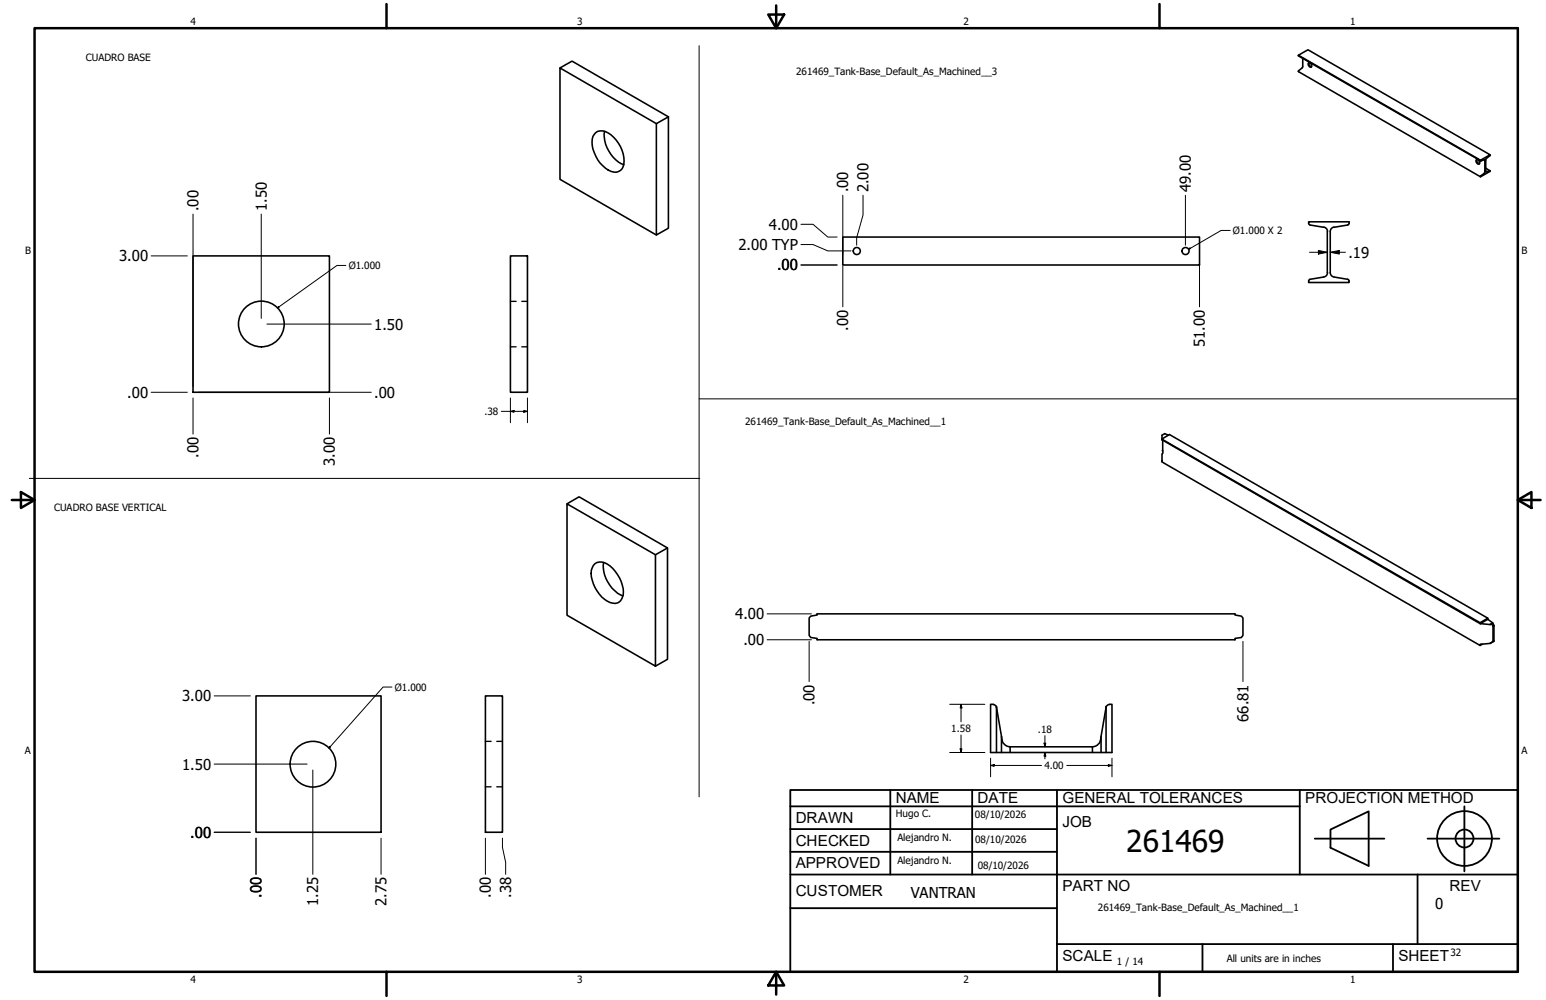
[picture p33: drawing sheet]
<svg xmlns="http://www.w3.org/2000/svg" width="432mm" height="279mm" viewBox="0 0 432 279" stroke-linecap="round" stroke-linejoin="round" font-family="sans-serif">
<defs><g id="words">
<text font-size="8.4" x="314.6" y="238.1">261469</text>
<g font-size="4.3">
<text x="250.2" y="224.2">NAME</text>
<text x="273" y="224.2">DATE</text>
<text x="296.7" y="224.3">GENERAL TOLERANCES</text>
<text x="364.6" y="224.3">PROJECTION METHOD</text>
<text x="222.2" y="229.9">DRAWN</text>
<text x="296.7" y="230.9">JOB</text>
<text x="222.2" y="236.3">CHECKED</text>
<text x="222.2" y="242.6">APPROVED</text>
<text x="222.2" y="250.3">CUSTOMER</text>
<text x="296.7" y="249">PART NO</text>
<text x="404.8" y="248.9">REV</text>
<text x="296.7" y="268.4">SCALE</text>
<text x="390.6" y="268.4">SHEET</text>
</g>
<g font-size="4.2">
<text x="236.9" y="53.7" transform="rotate(-90 236.9 53.7)">.00</text>
<text x="242.6" y="53.7" transform="rotate(-90 242.6 53.7)">2.00</text>
<text x="332.6" y="53.7" transform="rotate(-90 332.6 53.7)">49.00</text>
<text x="55.4" y="59" transform="rotate(-90 55.4 59)">.00</text>
<text x="74.5" y="59" transform="rotate(-90 74.5 59)">1.50</text>
<text x="214.8" y="64.2">4.00</text>
<text x="206.2" y="69.8">2.00 TYP</text>
<text x="33.3" y="73">3.00</text>
<text x="217" y="75.6">.00</text>
<text x="376.6" y="72">.19</text>
<text x="104.5" y="92.1">1.50</text>
<text x="236.9" y="92.4" transform="rotate(-90 236.9 92.4)">.00</text>
<text x="336.5" y="97" transform="rotate(-90 336.5 97)">51.00</text>
<text x="35.6" y="111.1">.00</text>
<text x="104.5" y="111.1">.00</text>
<text x="55.4" y="128" transform="rotate(-90 55.4 128)">.00</text>
<text x="93.5" y="130.2" transform="rotate(-90 93.5 130.2)">3.00</text>
<text x="205.4" y="173">4.00</text>
<text x="207.6" y="180.3">.00</text>
<text x="50.9" y="196">3.00</text>
<text x="227.5" y="197.1" transform="rotate(-90 227.5 197.1)">.00</text>
<text x="348.7" y="201.7" transform="rotate(-90 348.7 201.7)">66.81</text>
<text x="50.9" y="215">1.50</text>
<text x="53.1" y="234.1">.00</text>
<text x="73" y="250.9" transform="rotate(-90 73 250.9)">.00</text>
<text x="137.1" y="250.9" transform="rotate(-90 137.1 250.9)">.00</text>
<text x="142.7" y="250.9" transform="rotate(-90 142.7 250.9)">.38</text>
<text x="254.4" y="250.8">VANTRAN</text>
<text x="88.9" y="253.2" transform="rotate(-90 88.9 253.2)">1.25</text>
<text x="107.9" y="253.2" transform="rotate(-90 107.9 253.2)">2.75</text>
<text x="400.9" y="254">0</text>
</g>
<g font-size="2.8">
<text x="53.2" y="6.9">4</text>
<text x="161.2" y="6.9">3</text>
<text x="269.1" y="6.9">2</text>
<text x="377.1" y="6.9">1</text>
<text x="24" y="17.1">CUADRO BASE</text>
<text x="222.4" y="21.1">261469_Tank-Base_Default_As_Machined__3</text>
<text x="344.4" y="65.4">Ø1.000 X 2</text>
<text x="7" y="70.9">B</text>
<text x="424.9" y="70.9">B</text>
<text x="97.4" y="75.2">Ø1.000</text>
<text x="135.3" y="116">.38</text>
<text x="208.1" y="118.6">261469_Tank-Base_Default_As_Machined__1</text>
<text x="15.1" y="142.7">CUADRO BASE VERTICAL</text>
<text x="110.3" y="193">Ø1.000</text>
<text x="265.7" y="204.5">1.58</text>
<text x="289.9" y="204.7">.18</text>
<text x="6.9" y="210.6">A</text>
<text x="291.7" y="214.9">4.00</text>
<text x="424.9" y="210.6">A</text>
<text x="250.2" y="228.3">Hugo C.</text>
<text x="272.3" y="228.4">08/10/2026</text>
<text x="250.6" y="234.9">Alejandro N.</text>
<text x="272.4" y="235.6">08/10/2026</text>
<text x="250.6" y="241.5">Alejandro N.</text>
<text x="273.1" y="242.8">08/10/2026</text>
<text x="306.6" y="254.5">261469_Tank-Base_Default_As_Machined__1</text>
<text x="312" y="269.7">1 / 14</text>
<text x="342.6" y="268.7">All units are in inches</text>
<text x="405.1" y="267.1">32</text>
<text x="53.2" y="274.6">4</text>
<text x="161.2" y="274.6">3</text>
<text x="269.1" y="274.6">2</text>
<text x="377.1" y="274.6">1</text>
</g>
</g></defs>
<!-- layer: Visible (ANSI) -->
<g fill="none" stroke="#000" stroke-width=".44">
<path d="M156.4 19l3.4-1.9 26.9 15.5M362.6 15.4l2.7-1.5 50.9 29.3-2.7 1.6M362.6 19.9v.1M363.9 16.3v2.4l-1.3 1.2M365.4 17.7a.63 .63 0 0 1 .8 .2 .63 .63 0 0 1-.2 .9l-.6-.6zM365.6 17.5l.1 .7 .6 .5M166.4 37a3.4 3.4 0 0 1 4.2 .7 9 9 0 0 1 3.5 8.8 2.62 2.62 0 0 1-4.2 1 9.3 9.3 0 0 1-4.3-9.4zM168.8 36.7a9.3 9.3 0 0 0 5.4 9.3M183.3 34.5l3.4-1.9v31.2l-3.4 1.9zM183.3 34.5l-26.9-15.5v31.1l26.9 15.6M362.6 20l50.9 29.4 2.7-1.5-.1-.2-1.1 .3v-3.5l1.2-1v-.3M412.3 44.7a.69 .69 0 0 1 .8 .3 .69 .69 0 0 1-.1 .8l-.6-.4z"/>
<path d="M412.5 44.6l.1 .8 .6 .4M413.6 45l-51-29.4v-.2l50.9 29.4v.2l1.2-.4v3.6l-1.2 1.2M415 47l1.1 .7M53.9 71.5h38.1v38.1h-38.1zM142.6 71.5h4.7v38.1h-4.7zM235.4 66.2h99.6v7.8h-99.6zM369.7 77.4l-3.8 .6-.3 .3-.1 .6h11.3v-.6l-.4-.3-3.8-.6M370.7 64.7v11.5M370.8 76.2l-.2 .6-.9 .6M371.5 64.7l.1-.4a1.1 1.1 0 0 1 1-.8l3.8-.6 .4-.3v-.6h-11.3l.1 .6 .3 .3 3.8 .6a1.12 1.12 0 0 1 1.1 1.2M371.5 64.7v11.5l.5 .9 .6 .3M324.5 122.7v.2l88.9 51.3"/>
<path d="M324.7 123l.1 3.6-.3 .3v2.1l88.9 51.3 .7-.3M326.3 121.6l-1-.4-.8 .4v1M158.4 140.8l24.7 14.2v31.1l-24.7-14.2zM158.4 140.8l3.3-2 24.7 14.3-3.3 1.9M166.2 157.5a3.4 3.4 0 0 1 4.2 .6 10.1 10.1 0 0 1 3.7 8.1 2.64 2.64 0 0 1-1.7 2.3 2.64 2.64 0 0 1-2.8-.5 9.7 9.7 0 0 1-4.4-8.7l.5-1.3zM168.6 157.2a9.3 9.3 0 0 0 5.4 9.3M186.4 153.1v31.1l-3.3 1.9M226.4 172.1l1.8-.3v-.3h116.7v.3l1.8 .3 .5 .6v4.8l-.5 .6-1.8 .3v.4h-116.7v-.4l-1.8-.3-.4-.6v-4.8zM413.4 174l2.1-1.3-88.9-51.3-2.1 1.3 88.9 51.3v.2l2.8 .3a.59 .59 0 0 1 .8 .4M415.5 172.7v.3l1.4 1.1 .4 .7v4.3l-1.1 .7M415.5 173l-2.1 1.2M416.9 174.1l-.7 .4"/>
<path d="M417 179.2l-.8 .6-2.8 .2v.3M417 174.9v4.3M417.3 179.1l-.3 .1M417.3 174.8l-.3 .1M71.5 194.4h34.9v38.1h-34.9zM135.6 194.4h4.7v38.1h-4.7zM277.4 196.8l.5 .2 .4 .5M277.4 196.8h-.7v13.4h33.9v-13.4h-.8M309.8 196.9l-.5 .1-.3 .5M279.7 205.7v4.5M282.1 208.7h.1M282.1 208.7a2.64 2.64 0 0 1-2.4-3l-1.4-8.3v12.8"/>
<path d="M282.1 208.7v1.5M305 208.7h-22.8M305.1 210.2v-1.5a2.64 2.64 0 0 0 2.4-3l1.4-8.3v12.8M307.5 205.7v4.5"/>
<circle cx="239.3" cy="70.1" r=".98"/>
<circle cx="331.1" cy="70.1" r=".98"/>
<circle cx="73" cy="90.5" r="6.4"/>
<circle cx="87.4" cy="213.5" r="6.4"/>
</g>
<g fill="#000">
<circle cx="417" cy="179.2" r=".22"/>
<circle cx="417" cy="174.9" r=".22"/>
</g>
<!-- layer: Hidden (ANSI)-1 -->
<path d="M142.6 96.9h1.5M142.6 84.2h1.5M145.7 96.9h1.6M145.7 84.2h1.6M135.6 219.8h1.6M135.6 207.1h1.6M138.7 219.8h1.6M138.7 207.1h1.6" fill="none" stroke="#000" stroke-width=".38"/>
<!-- layer: Borde (ANSI) -->
<g fill="none" stroke="#000" stroke-width=".7">
<path d="M9.7 7.9h414.2v263.6h-414.2zM107.9 1.1v6.8M214.6 4.1h4.4l-2.2 3.8zM216.8 1.5v6.4M323.8 1.1v6.8M3.3 139.7h6.4M5.8 137.5l3.9 2.2-3.9 2.2zM423.9 139.7l3.8-2.2v4.4zM423.9 139.7h6.4M107.9 271.5v6.8M216.8 271.5l2.2 3.8h-4.4zM216.8 271.5v6.4"/>
<path d="M323.8 271.5v6.8"/>
</g>
<!-- layer: Title (ANSI)-1 -->
<g fill="none" stroke="#000" stroke-width=".51">
<path d="M220.7 220.7h203.2v50.8h-203.2zM220.7 225.3h142.3M220.7 231.6h74.5M220.7 238h74.5M248.7 220.7v23.6M271.5 220.7v23.6M295.2 220.7v50.8M363 220.7v23.6M367.2 234.3h19.5M371.6 231.8l10.7-5.1v15.2l-10.7-5zM398.7 234.3h20.1M409 225.3v18.2"/>
<path d="M220.7 244.3h203.2M220.7 253.7h74.5M395.9 244.3v19.5M295.2 263.8h128.7M335.9 263.8v7.7M389.1 263.8v7.7"/>
<circle cx="409" cy="234.3" r="7.7"/>
<circle cx="409" cy="234.3" r="2.51"/>
</g>
<path d="M195.3 12.8v209.8M195.3 111.4h228.8M8.2 133.7h187.3" fill="none" stroke="#000" stroke-width=".28"/>
<!-- layer: Cota (ANSI) -->
<g fill="none" stroke="#000" stroke-width=".28">
<path d="M53.9 59.8v48.2M73 59.8v29.2M235.4 54.5v16.7M241 54.5v5.6l-1.7 6.3v2.1M331.1 54.5v14M42.2 71.5h10.1M223.7 74h10.1M223.7 68.3h3.4l4.1 1.8h6.5M223.7 62.7h3.4l4.1 3.5h2.6M235.4 74.4v11.3M335 74.4v11.3M365.8 70.5h4.9"/>
<path d="M368.2 70l2.5 .5-2.5 .5zM371.5 70.5l2.6-.5v1zM371.5 70.5h4.3M74.5 90.6h29.2M42.2 109.6h10.1M53.9 111.2v10.1M55.5 109.6h48.2M92 111.2v10.1M140 114.9h7.3M142.6 114.9l1-.2v.5zM142.6 111.2v6.9M146.3 114.7l1 .2-1 .3z"/>
<path d="M147.3 111.2v6.9M214.2 178.8h12.4M214.2 171.5h12.4M226 179.2v11.2M347.2 179.2v11.2M59.8 194.4h10.1M265.2 196.8h9.9M268.4 196.8l.3 1h-.5zM268.4 196.8v4.9M59.8 213.5h26M87.4 215.1v29.2M265.2 210.2h9.9"/>
<path d="M268.2 209.2h.5l-.3 1zM268.4 205.4v4.8M276.7 213.9l1-.3v.5zM276.7 213.9h14.2M276.7 211.8v5.2M291.6 207.6h.5l-.3 1.1zM291.8 210.2l.3 1.1h-.5zM291.8 205.5v3.2M291.8 210.2v1.8M297.9 213.9h12.7M309.6 213.6l1 .3-1 .2zM310.6 211.8v5.2"/>
<path d="M59.8 232.5h10.1M71.5 234.2v10.1M106.4 234.2v10.1M135.6 234.2v10.1M140.3 234.2v2.5l.9 4.2v3.4"/>
</g>
<path d="M96.6 74.2h-2.5l-16.6 11.8M332.4 69.3l.1 .2-.5 .2zM343.6 64.4h-2.5l-9.1 5.3M77.8 85.7l.2 .2-.5 .1zM109.5 192h-2.5l-15.1 17M92.1 208.5l.2 .2-.4 .3z" fill="none" stroke="#000" stroke-width=".28"/>
<path d="M332.4 69.3l.1 .2-.5 .2zM77.8 85.7l.2 .2-.5 .1zM92.1 208.5l.2 .2-.4 .3z" fill="#000"/>
<!-- layer: Cota (ANSI) -->
<path d="M368.2 70l2.5 .5-2.5 .5zM371.5 70.5l2.6-.5v1zM142.6 114.9l1-.2v.5zM146.3 114.7l1 .2-1 .3zM268.4 196.8l.3 1h-.5zM268.2 209.2h.5l-.3 1zM276.7 213.9l1-.3v.5zM291.6 207.6h.5l-.3 1.1zM291.8 210.2l.3 1.1h-.5zM309.6 213.6l1 .3-1 .2z" fill="#000"/>
<use href="#words"/>
</svg>
